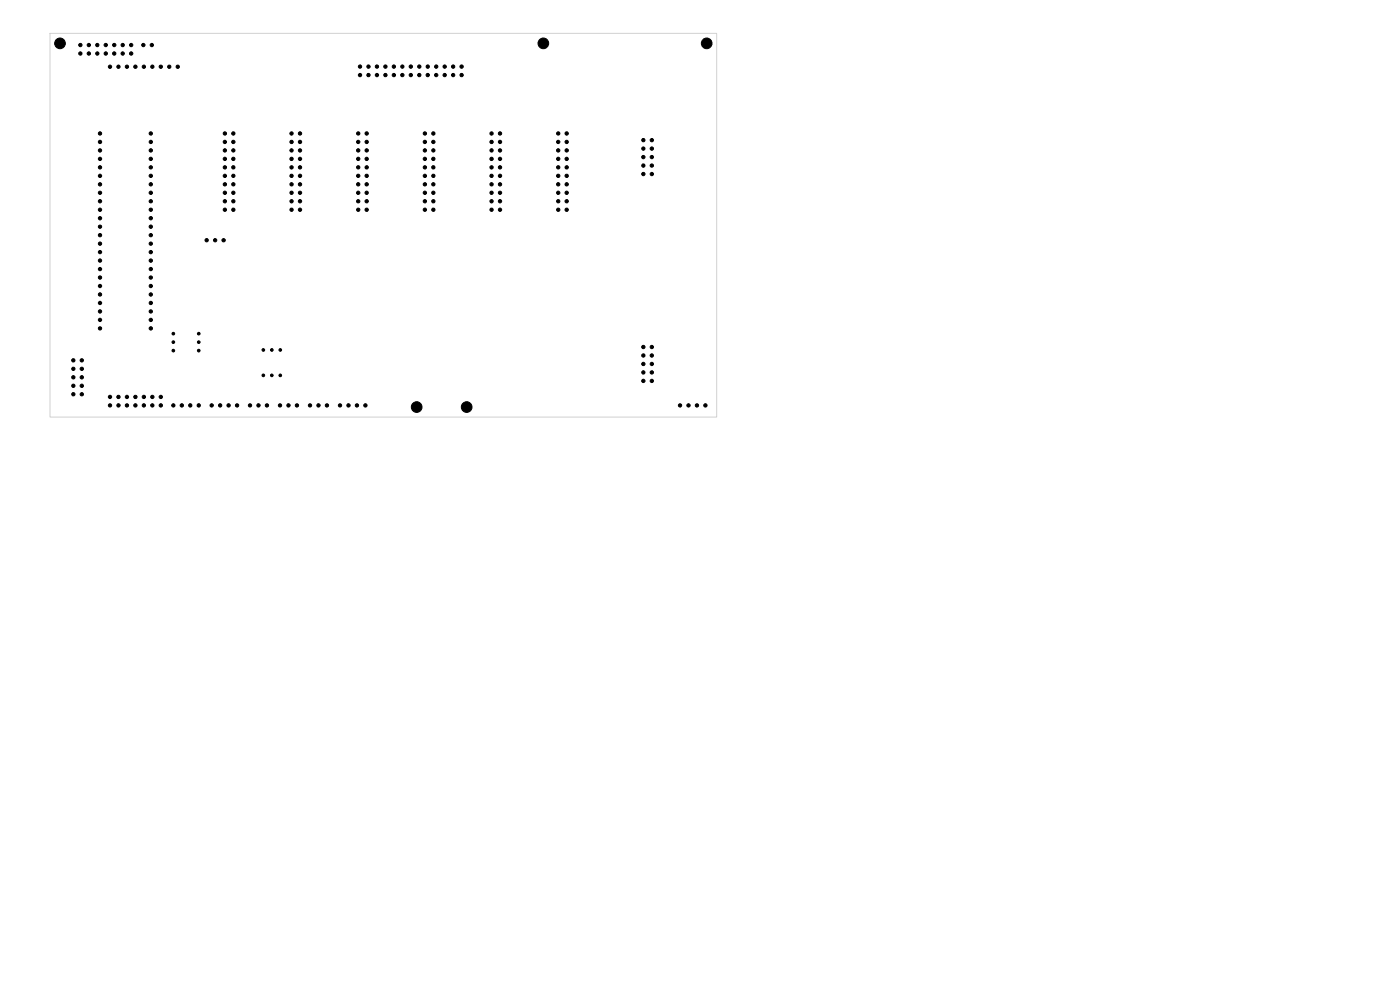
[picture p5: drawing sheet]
<svg xmlns="http://www.w3.org/2000/svg" width="420mm" height="297mm" viewBox="0 0 420 297" stroke-linecap="round" stroke-linejoin="round" font-family="sans-serif">
<path d="M15 10h200v115h-200z" fill="none" stroke="#d0d2cd" stroke-width=".3"/>
<g fill="#000" stroke="#000" stroke-width=".3">
<circle cx="18" cy="13" r="1.6"/>
<circle cx="24.1" cy="13.5" r=".5"/>
<circle cx="24.1" cy="16" r=".5"/>
<circle cx="26.7" cy="16" r=".5"/>
<circle cx="26.7" cy="13.5" r=".5"/>
<circle cx="29.2" cy="16" r=".5"/>
<circle cx="29.2" cy="13.5" r=".5"/>
<circle cx="31.7" cy="16" r=".5"/>
<circle cx="31.7" cy="13.5" r=".5"/>
<circle cx="33" cy="20" r=".5"/>
<circle cx="34.3" cy="13.5" r=".5"/>
<circle cx="34.3" cy="16" r=".5"/>
<circle cx="35.5" cy="20" r=".5"/>
<circle cx="36.8" cy="13.5" r=".5"/>
<circle cx="36.8" cy="16" r=".5"/>
<circle cx="38.1" cy="20" r=".5"/>
<circle cx="39.4" cy="13.5" r=".5"/>
<circle cx="39.4" cy="16" r=".5"/>
<circle cx="40.6" cy="20" r=".5"/>
<circle cx="43" cy="13.5" r=".5"/>
<circle cx="43.2" cy="20" r=".5"/>
<circle cx="45.5" cy="13.5" r=".5"/>
<circle cx="45.7" cy="20" r=".5"/>
<circle cx="48.2" cy="20" r=".5"/>
<circle cx="50.8" cy="20" r=".5"/>
<circle cx="53.3" cy="20" r=".5"/>
<circle cx="108" cy="20" r=".5"/>
<circle cx="110.5" cy="20" r=".5"/>
<circle cx="113.1" cy="20" r=".5"/>
<circle cx="115.6" cy="20" r=".5"/>
<circle cx="118.2" cy="20" r=".5"/>
<circle cx="120.7" cy="20" r=".5"/>
<circle cx="123.2" cy="20" r=".5"/>
<circle cx="125.8" cy="20" r=".5"/>
<circle cx="128.3" cy="20" r=".5"/>
<circle cx="130.9" cy="20" r=".5"/>
<circle cx="133.4" cy="20" r=".5"/>
<circle cx="135.9" cy="20" r=".5"/>
<circle cx="138.5" cy="20" r=".5"/>
<circle cx="163" cy="13" r="1.6"/>
<circle cx="212" cy="13" r="1.6"/>
<circle cx="30" cy="40" r=".5"/>
<circle cx="45.2" cy="40" r=".5"/>
<circle cx="67.5" cy="40" r=".5"/>
<circle cx="70" cy="40" r=".5"/>
<circle cx="87.5" cy="40" r=".5"/>
<circle cx="90" cy="40" r=".5"/>
<circle cx="107.5" cy="40" r=".5"/>
<circle cx="108" cy="22.5" r=".5"/>
<circle cx="110" cy="40" r=".5"/>
<circle cx="110.5" cy="22.5" r=".5"/>
<circle cx="113.1" cy="22.5" r=".5"/>
<circle cx="115.6" cy="22.5" r=".5"/>
<circle cx="118.2" cy="22.5" r=".5"/>
<circle cx="120.7" cy="22.5" r=".5"/>
<circle cx="123.2" cy="22.5" r=".5"/>
<circle cx="125.8" cy="22.5" r=".5"/>
<circle cx="127.5" cy="40" r=".5"/>
<circle cx="128.3" cy="22.5" r=".5"/>
<circle cx="130" cy="40" r=".5"/>
<circle cx="130.9" cy="22.5" r=".5"/>
<circle cx="133.4" cy="22.5" r=".5"/>
<circle cx="135.9" cy="22.5" r=".5"/>
<circle cx="138.5" cy="22.5" r=".5"/>
<circle cx="147.5" cy="40" r=".5"/>
<circle cx="150" cy="40" r=".5"/>
<circle cx="167.5" cy="40" r=".5"/>
<circle cx="170" cy="40" r=".5"/>
<circle cx="30" cy="47.6" r=".5"/>
<circle cx="30" cy="55.2" r=".5"/>
<circle cx="30" cy="50.2" r=".5"/>
<circle cx="30" cy="52.7" r=".5"/>
<circle cx="30" cy="57.8" r=".5"/>
<circle cx="30" cy="45.1" r=".5"/>
<circle cx="30" cy="42.5" r=".5"/>
<circle cx="45.2" cy="55.2" r=".5"/>
<circle cx="45.2" cy="47.6" r=".5"/>
<circle cx="45.2" cy="52.7" r=".5"/>
<circle cx="45.2" cy="45.1" r=".5"/>
<circle cx="45.2" cy="57.8" r=".5"/>
<circle cx="45.2" cy="50.2" r=".5"/>
<circle cx="45.2" cy="42.5" r=".5"/>
<circle cx="67.5" cy="52.7" r=".5"/>
<circle cx="67.5" cy="55.2" r=".5"/>
<circle cx="67.5" cy="50.2" r=".5"/>
<circle cx="67.5" cy="57.8" r=".5"/>
<circle cx="67.5" cy="45.1" r=".5"/>
<circle cx="67.5" cy="47.6" r=".5"/>
<circle cx="67.5" cy="42.5" r=".5"/>
<circle cx="70" cy="52.7" r=".5"/>
<circle cx="70" cy="50.2" r=".5"/>
<circle cx="70" cy="47.6" r=".5"/>
<circle cx="70" cy="45.1" r=".5"/>
<circle cx="70" cy="57.8" r=".5"/>
<circle cx="70" cy="55.2" r=".5"/>
<circle cx="70" cy="42.5" r=".5"/>
<circle cx="87.5" cy="52.7" r=".5"/>
<circle cx="87.5" cy="57.8" r=".5"/>
<circle cx="87.5" cy="47.6" r=".5"/>
<circle cx="87.5" cy="55.2" r=".5"/>
<circle cx="87.5" cy="45.1" r=".5"/>
<circle cx="87.5" cy="50.2" r=".5"/>
<circle cx="87.5" cy="42.5" r=".5"/>
<circle cx="90" cy="47.6" r=".5"/>
<circle cx="90" cy="52.7" r=".5"/>
<circle cx="90" cy="55.2" r=".5"/>
<circle cx="90" cy="57.8" r=".5"/>
<circle cx="90" cy="45.1" r=".5"/>
<circle cx="90" cy="50.2" r=".5"/>
<circle cx="90" cy="42.5" r=".5"/>
<circle cx="107.5" cy="52.7" r=".5"/>
<circle cx="107.5" cy="55.2" r=".5"/>
<circle cx="107.5" cy="47.6" r=".5"/>
<circle cx="107.5" cy="57.8" r=".5"/>
<circle cx="107.5" cy="45.1" r=".5"/>
<circle cx="107.5" cy="50.2" r=".5"/>
<circle cx="107.5" cy="42.5" r=".5"/>
<circle cx="110" cy="52.7" r=".5"/>
<circle cx="110" cy="55.2" r=".5"/>
<circle cx="110" cy="47.6" r=".5"/>
<circle cx="110" cy="57.8" r=".5"/>
<circle cx="110" cy="45.1" r=".5"/>
<circle cx="110" cy="50.2" r=".5"/>
<circle cx="110" cy="42.5" r=".5"/>
<circle cx="127.5" cy="47.6" r=".5"/>
<circle cx="127.5" cy="52.7" r=".5"/>
<circle cx="127.5" cy="57.8" r=".5"/>
<circle cx="127.5" cy="50.2" r=".5"/>
<circle cx="127.5" cy="45.1" r=".5"/>
<circle cx="127.5" cy="55.2" r=".5"/>
<circle cx="127.5" cy="42.5" r=".5"/>
<circle cx="130" cy="57.8" r=".5"/>
<circle cx="130" cy="55.2" r=".5"/>
<circle cx="130" cy="45.1" r=".5"/>
<circle cx="130" cy="50.2" r=".5"/>
<circle cx="130" cy="47.6" r=".5"/>
<circle cx="130" cy="52.7" r=".5"/>
<circle cx="130" cy="42.5" r=".5"/>
<circle cx="147.5" cy="47.6" r=".5"/>
<circle cx="147.5" cy="45.1" r=".5"/>
<circle cx="147.5" cy="50.2" r=".5"/>
<circle cx="147.5" cy="57.8" r=".5"/>
<circle cx="147.5" cy="52.7" r=".5"/>
<circle cx="147.5" cy="55.2" r=".5"/>
<circle cx="147.5" cy="42.5" r=".5"/>
<circle cx="150" cy="50.2" r=".5"/>
<circle cx="150" cy="57.8" r=".5"/>
<circle cx="150" cy="47.6" r=".5"/>
<circle cx="150" cy="52.7" r=".5"/>
<circle cx="150" cy="55.2" r=".5"/>
<circle cx="150" cy="45.1" r=".5"/>
<circle cx="150" cy="42.5" r=".5"/>
<circle cx="167.5" cy="45.1" r=".5"/>
<circle cx="167.5" cy="50.2" r=".5"/>
<circle cx="167.5" cy="57.8" r=".5"/>
<circle cx="167.5" cy="55.2" r=".5"/>
<circle cx="167.5" cy="47.6" r=".5"/>
<circle cx="167.5" cy="52.7" r=".5"/>
<circle cx="167.5" cy="42.5" r=".5"/>
<circle cx="170" cy="50.2" r=".5"/>
<circle cx="170" cy="47.6" r=".5"/>
<circle cx="170" cy="57.8" r=".5"/>
<circle cx="170" cy="45.1" r=".5"/>
<circle cx="170" cy="52.7" r=".5"/>
<circle cx="170" cy="55.2" r=".5"/>
<circle cx="170" cy="42.5" r=".5"/>
<circle cx="193" cy="42" r=".5"/>
<circle cx="193" cy="47.1" r=".5"/>
<circle cx="193" cy="49.6" r=".5"/>
<circle cx="193" cy="52.2" r=".5"/>
<circle cx="193" cy="44.5" r=".5"/>
<circle cx="195.5" cy="42" r=".5"/>
<circle cx="195.5" cy="47.1" r=".5"/>
<circle cx="195.5" cy="52.2" r=".5"/>
<circle cx="195.5" cy="49.6" r=".5"/>
<circle cx="195.5" cy="44.5" r=".5"/>
<circle cx="30" cy="70.5" r=".5"/>
<circle cx="30" cy="75.6" r=".5"/>
<circle cx="30" cy="62.9" r=".5"/>
<circle cx="30" cy="67.9" r=".5"/>
<circle cx="30" cy="60.3" r=".5"/>
<circle cx="30" cy="73" r=".5"/>
<circle cx="30" cy="78.1" r=".5"/>
<circle cx="30" cy="65.4" r=".5"/>
<circle cx="45.2" cy="70.5" r=".5"/>
<circle cx="45.2" cy="73" r=".5"/>
<circle cx="45.2" cy="67.9" r=".5"/>
<circle cx="45.2" cy="62.9" r=".5"/>
<circle cx="45.2" cy="60.3" r=".5"/>
<circle cx="45.2" cy="78.1" r=".5"/>
<circle cx="45.2" cy="75.6" r=".5"/>
<circle cx="45.2" cy="65.4" r=".5"/>
<circle cx="62" cy="72" r=".5"/>
<circle cx="64.5" cy="72" r=".5"/>
<circle cx="67.1" cy="72" r=".5"/>
<circle cx="67.5" cy="60.3" r=".5"/>
<circle cx="67.5" cy="62.9" r=".5"/>
<circle cx="70" cy="62.9" r=".5"/>
<circle cx="70" cy="60.3" r=".5"/>
<circle cx="87.5" cy="62.9" r=".5"/>
<circle cx="87.5" cy="60.3" r=".5"/>
<circle cx="90" cy="60.3" r=".5"/>
<circle cx="90" cy="62.9" r=".5"/>
<circle cx="107.5" cy="60.3" r=".5"/>
<circle cx="107.5" cy="62.9" r=".5"/>
<circle cx="110" cy="60.3" r=".5"/>
<circle cx="110" cy="62.9" r=".5"/>
<circle cx="127.5" cy="60.3" r=".5"/>
<circle cx="127.5" cy="62.9" r=".5"/>
<circle cx="130" cy="60.3" r=".5"/>
<circle cx="130" cy="62.9" r=".5"/>
<circle cx="147.5" cy="60.3" r=".5"/>
<circle cx="147.5" cy="62.9" r=".5"/>
<circle cx="150" cy="60.3" r=".5"/>
<circle cx="150" cy="62.9" r=".5"/>
<circle cx="167.5" cy="60.3" r=".5"/>
<circle cx="167.5" cy="62.9" r=".5"/>
<circle cx="170" cy="60.3" r=".5"/>
<circle cx="170" cy="62.9" r=".5"/>
<circle cx="30" cy="95.9" r=".5"/>
<circle cx="30" cy="98.4" r=".5"/>
<circle cx="30" cy="93.3" r=".5"/>
<circle cx="30" cy="80.6" r=".5"/>
<circle cx="30" cy="83.2" r=".5"/>
<circle cx="30" cy="90.8" r=".5"/>
<circle cx="30" cy="88.3" r=".5"/>
<circle cx="30" cy="85.7" r=".5"/>
<circle cx="45.2" cy="98.4" r=".5"/>
<circle cx="45.2" cy="95.9" r=".5"/>
<circle cx="45.2" cy="90.8" r=".5"/>
<circle cx="45.2" cy="88.3" r=".5"/>
<circle cx="45.2" cy="83.2" r=".5"/>
<circle cx="45.2" cy="93.3" r=".5"/>
<circle cx="45.2" cy="85.7" r=".5"/>
<circle cx="45.2" cy="80.6" r=".5"/>
<circle cx="22" cy="113.1" r=".5"/>
<circle cx="22" cy="115.6" r=".5"/>
<circle cx="22" cy="110.5" r=".5"/>
<circle cx="22" cy="108" r=".5"/>
<circle cx="22" cy="118.2" r=".5"/>
<circle cx="24.5" cy="115.6" r=".5"/>
<circle cx="24.5" cy="110.5" r=".5"/>
<circle cx="24.5" cy="108" r=".5"/>
<circle cx="24.5" cy="113.1" r=".5"/>
<circle cx="24.5" cy="118.2" r=".5"/>
<circle cx="33" cy="119" r=".5"/>
<circle cx="35.5" cy="119" r=".5"/>
<circle cx="38.1" cy="119" r=".5"/>
<circle cx="40.6" cy="119" r=".5"/>
<circle cx="43.2" cy="119" r=".5"/>
<circle cx="45.7" cy="119" r=".5"/>
<circle cx="48.2" cy="119" r=".5"/>
<circle cx="52" cy="100" r=".4"/>
<circle cx="52" cy="102.5" r=".4"/>
<circle cx="52" cy="105.1" r=".4"/>
<circle cx="59.6" cy="105.1" r=".4"/>
<circle cx="59.6" cy="102.5" r=".4"/>
<circle cx="59.6" cy="100" r=".4"/>
<circle cx="79" cy="104.9" r=".4"/>
<circle cx="79" cy="112.5" r=".4"/>
<circle cx="81.5" cy="104.9" r=".4"/>
<circle cx="81.5" cy="112.5" r=".4"/>
<circle cx="84.1" cy="112.5" r=".4"/>
<circle cx="84.1" cy="104.9" r=".4"/>
<circle cx="193" cy="104" r=".5"/>
<circle cx="193" cy="106.5" r=".5"/>
<circle cx="193" cy="111.6" r=".5"/>
<circle cx="193" cy="109.1" r=".5"/>
<circle cx="193" cy="114.2" r=".5"/>
<circle cx="195.5" cy="104" r=".5"/>
<circle cx="195.5" cy="109.1" r=".5"/>
<circle cx="195.5" cy="111.6" r=".5"/>
<circle cx="195.5" cy="114.2" r=".5"/>
<circle cx="195.5" cy="106.5" r=".5"/>
<circle cx="33" cy="121.5" r=".5"/>
<circle cx="35.5" cy="121.5" r=".5"/>
<circle cx="38.1" cy="121.5" r=".5"/>
<circle cx="40.6" cy="121.5" r=".5"/>
<circle cx="43.2" cy="121.5" r=".5"/>
<circle cx="45.7" cy="121.5" r=".5"/>
<circle cx="48.2" cy="121.5" r=".5"/>
<circle cx="52" cy="121.5" r=".5"/>
<circle cx="54.5" cy="121.5" r=".5"/>
<circle cx="57.1" cy="121.5" r=".5"/>
<circle cx="59.6" cy="121.5" r=".5"/>
<circle cx="63.5" cy="121.5" r=".5"/>
<circle cx="66" cy="121.5" r=".5"/>
<circle cx="68.6" cy="121.5" r=".5"/>
<circle cx="71.1" cy="121.5" r=".5"/>
<circle cx="75" cy="121.5" r=".5"/>
<circle cx="77.5" cy="121.5" r=".5"/>
<circle cx="80.1" cy="121.5" r=".5"/>
<circle cx="84" cy="121.5" r=".5"/>
<circle cx="86.5" cy="121.5" r=".5"/>
<circle cx="89.1" cy="121.5" r=".5"/>
<circle cx="93" cy="121.5" r=".5"/>
<circle cx="95.5" cy="121.5" r=".5"/>
<circle cx="98.1" cy="121.5" r=".5"/>
<circle cx="102" cy="121.5" r=".5"/>
<circle cx="104.5" cy="121.5" r=".5"/>
<circle cx="107.1" cy="121.5" r=".5"/>
<circle cx="109.6" cy="121.5" r=".5"/>
<circle cx="125" cy="122" r="1.6"/>
<circle cx="140" cy="122" r="1.6"/>
<circle cx="204" cy="121.5" r=".5"/>
<circle cx="206.5" cy="121.5" r=".5"/>
<circle cx="209.1" cy="121.5" r=".5"/>
<circle cx="211.6" cy="121.5" r=".5"/>
</g>
</svg>
